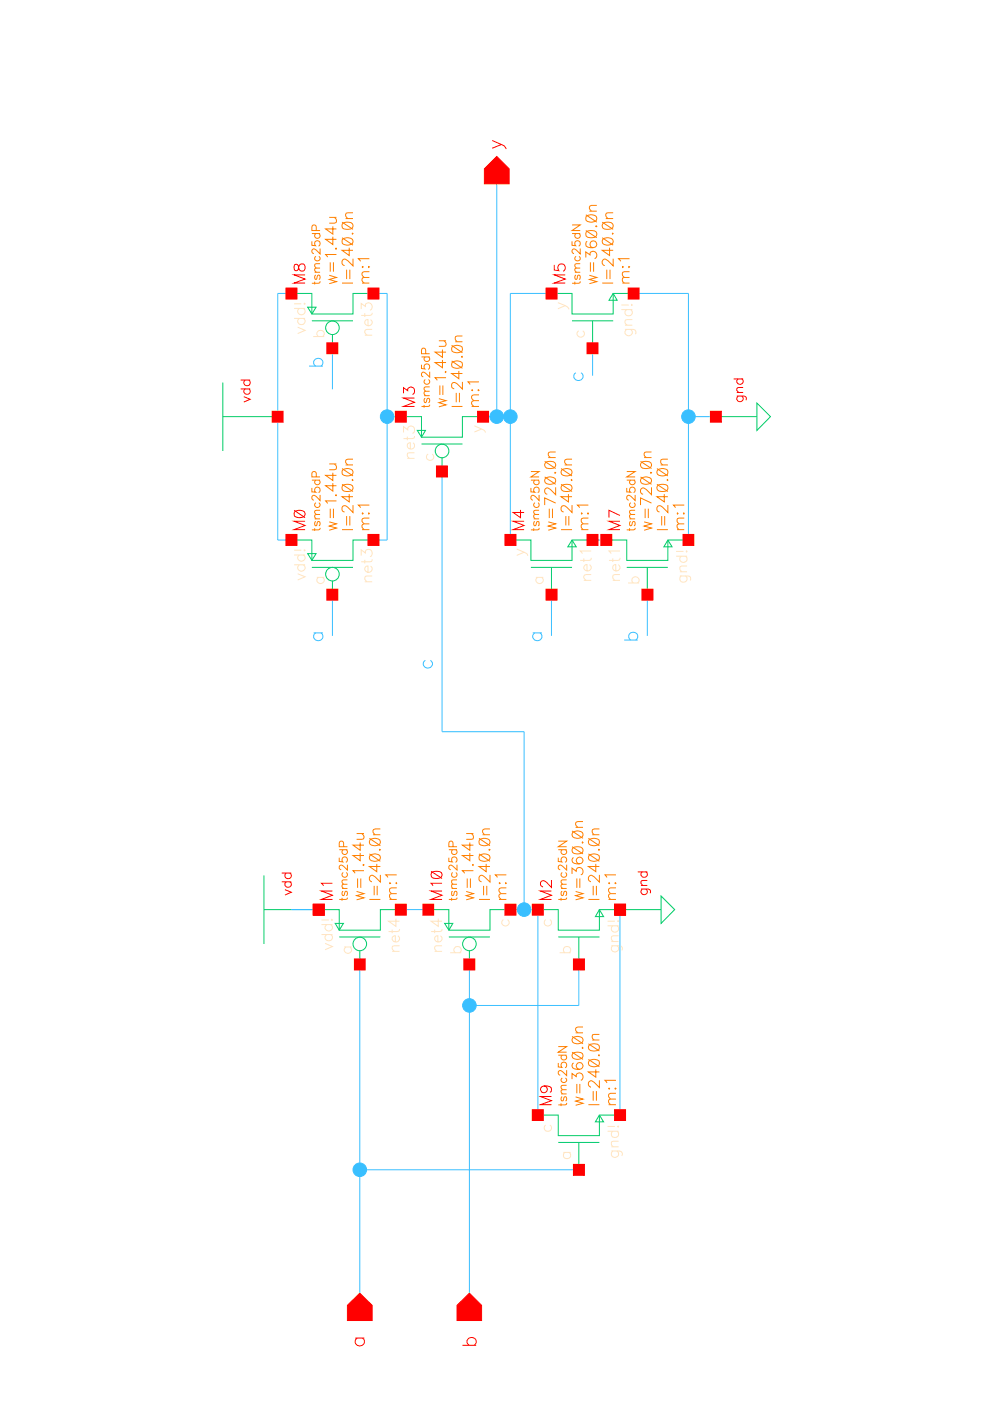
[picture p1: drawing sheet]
<svg xmlns="http://www.w3.org/2000/svg" width="210mm" height="297mm" viewBox="0 0 210 297" stroke-linecap="round" stroke-linejoin="round" font-family="sans-serif">
<g fill="none" stroke="#ff8000" stroke-width=".21">
<path d="M66.1 51.2v.8l.8 .1a.6 .6 0 0 1 0-.9 .6 .6 0 0 1 .9 .1 .6 .6 0 0 1-.3 .9M66.1 49.5h1.8M66.7 57.7h1.2M66.7 59.7v.6M67 58.3a.54 .54 0 0 0 0 1l.1-.1 .3-.8 .2-.1a.54 .54 0 0 1 0 1M67 54.3a.54 .54 0 0 0-.1 .8 .54 .54 0 0 0 .8 0 .54 .54 0 0 0-.1-.8M67 49.5a.56 .56 0 0 0-.1 .9 .56 .56 0 0 0 .8 0 .56 .56 0 0 0-.1-.9M67.1 48.9v-.8a.47 .47 0 0 0-.5-.4 .47 .47 0 0 0-.5 .4v.8h1.8M67.9 59.6l-.1 .4-.3 .1h-1.4M67.9 56.8l-1.1 .1-.1 .4 .4 .4M67.9 55.9l-1.1 .1-.1 .4 .4 .4M67.9 52.7v1.1l-.8-.8a.53 .53 0 0 0-.9-.1l-.1 .5 .4 .3"/>
<path d="M69.8 58.4l1.5 .4-1.5 .5 1.5 .4-1.5 .4M69.8 46.1h1.5M70 55.6v2M70.6 50.2v1.6l-1.6-1.1h2.3M70.6 48v1.6l-1.6-1.1h2.3M70.7 55.6v2M70.9 46.1l.4 .5-.1 .6-1.4 .1M71.1 52.7l.1-.1 .1 .1-.1 .2zM71.3 54h-2.3l.5 .5M72.5 50.4l2.3 1.6M72.5 47.1l2.3 1.5M72.6 50.7a1.79 1.79 0 0 1 2.1 0 .72 .72 0 0 1-.3 1.1 1.85 1.85 0 0 1-1.8-.2z"/>
<path d="M72.6 47.4a1.54 1.54 0 0 1 2.2 .3v.3a1.07 1.07 0 0 1-1.3 .6l-.6-.1a.8 .8 0 0 1-.3-1.1zM73.3 46.3h1.5M73.5 57.2v2M74 52.5v1.7l-1.5-1.1h2.3M74.2 57.2v2M74.7 49.4l.1 .1-.1 .1zM74.8 54.8v1.6l-1.1-1.1a.71 .71 0 0 0-1-.2 .74 .74 0 0 0 .2 1.2h.2M74.8 45.1l-1.4 .1-.1 .5 .4 .6M76.8 56.6h.2l-.1 .1zM78.2 56.5l.1 .1-.1 .1zM78.3 58.8l-1.4 .1-.1 .6 .4 .5M78.3 57.6l-1.4 .1-.1 .6 .4 .5"/>
<path d="M78.3 54.8h-2.3l.5 .6M121.3 51.2v.8l.7 .1a.6 .6 0 0 1 0-.9 .6 .6 0 0 1 .9 .1 .6 .6 0 0 1-.2 .9M121.3 47.7h1.7l-1.7 1.2h1.7M121.3 49.5h1.7M121.9 59.7v.6M121.9 57.7h1.1M122.1 58.3a.54 .54 0 0 0 0 1l.3-.3 .1-.6 .3-.1a.54 .54 0 0 1 0 1M122.1 54.3a.54 .54 0 0 0-.1 .8 .54 .54 0 0 0 .9 0 .54 .54 0 0 0-.1-.8M122.1 49.5a.56 .56 0 0 0-.1 .8 .56 .56 0 0 0 .9 0 .56 .56 0 0 0-.1-.8M123 59.6l-.1 .4-.2 .1h-1.4M123 56.8l-1 .1-.1 .4 .3 .4M123 55.9l-1 .1-.1 .4 .3 .4"/>
<path d="M123 52.7v1.1l-.8-.8a.53 .53 0 0 0-.8-.1l-.1 .5 .4 .3M124.2 54.6v-1.2l.9 .6a.75 .75 0 0 1 .9-.7 .75 .75 0 0 1 .5 1l-.4 .5M124.2 48.9l2.3 1.5M124.2 45.5l2.3 1.6M124.3 49.2a2 2 0 0 1 2.1 0 .77 .77 0 0 1-.3 1.1 2.03 2.03 0 0 1-1.8-.2zM124.3 45.9a1.79 1.79 0 0 1 2.1 0 .72 .72 0 0 1-.3 1.1 1.85 1.85 0 0 1-1.8-.2zM124.5 51.2a.7 .7 0 0 0 .1 1.2 1.36 1.36 0 0 0 1.9-.6 .74 .74 0 0 0-.6-.8 .74 .74 0 0 0-.8 .7 .74 .74 0 0 0 .6 .8M125 58.4l1.5 .4-1.5 .5 1.5 .4-1.5 .4M125 44.8h1.5M125.2 55.6v2M125.9 55.6v2M126.4 47.9l.1 .1-.1 .1-.1-.1z"/>
<path d="M126.5 43.5l-1.4 .2-.1 .5 .4 .6M127.7 50.4l2.3 1.6M127.7 47.1l2.3 1.5M127.8 50.7a1.71 1.71 0 0 1 2.1 0 .72 .72 0 0 1-.4 1.1 1.43 1.43 0 0 1-1.8-.5zM127.8 47.4a1.5 1.5 0 0 1 2.2 .3v.3a1.07 1.07 0 0 1-1.3 .6l-.6-.1a.74 .74 0 0 1-.3-1.1zM128.4 46.3h1.6M128.7 57.2v2M129.2 52.5v1.7l-1.5-1.1h2.3M129.3 57.2v2M129.8 49.5h.2l-.1 .1zM130 54.8v1.6l-1.1-1.1a.71 .71 0 0 0-1-.2 .74 .74 0 0 0 .2 1.2h.1M130 45.1l-1.4 .1-.2 .5 .5 .6"/>
<path d="M132 56.6h.2l-.2 .1zM133.4 56.5l.1 .1-.1 .1zM133.5 58.8h-1.1a.55 .55 0 0 0-.4 .9l.4 .3M133.5 57.6l-1.5 .1v.6l.4 .5M133.5 54.8h-2.4l.5 .6M72.5 60h2.3M76.8 60h1.5M89.4 77.3v.8l.7 .1a.61 .61 0 0 1 0-.9 .61 .61 0 0 1 .9 .1 .61 .61 0 0 1-.2 .9M89.4 75.7h1.7M90.2 75.7a.55 .55 0 0 0-.1 .8 .55 .55 0 0 0 .8 0 .55 .55 0 0 0-.1-.8M90.3 75v-.8a.46 .46 0 0 0-.6-.4l-.3 .4v.8h1.7M91.1 78.8v1.2l-.8-.9-.6-.2-.3 .3v.4l.3 .3"/>
<path d="M93 72.2h1.6M93.8 76.3v1.7l-1.6-1.1h2.4M93.8 74.1v1.7l-1.6-1.1h2.4M94.1 72.2a.74 .74 0 0 1 .3 1.1l-1.4 .1M94.4 78.8l.2 .1-.2 .1zM95.8 76.5l2.2 1.6M95.8 73.2l2.2 1.6M95.8 76.9a1.79 1.79 0 0 1 2.2 0 .8 .8 0 0 1-.4 1.1 1.85 1.85 0 0 1-1.8-.2zM95.8 73.6a1.79 1.79 0 0 1 2.2 0 .8 .8 0 0 1-.4 1.1 1.85 1.85 0 0 1-1.8-.2zM96.5 72.5h1.5M97.3 78.6v1.7l-1.5-1.1h2.2M97.8 75.7l.2-.1v.1z"/>
<path d="M98 71.2l-1.4 .2-.1 .5 .4 .6M127.7 60h2.3M132 60h1.5M69.8 98.4h1.5M70.9 98.4l.4 .5-.1 .6-1.4 .1M72.5 99.3l2.3 1.6M72.6 99.7a1.79 1.79 0 0 1 2.1 0 .72 .72 0 0 1-.3 1.1 1.85 1.85 0 0 1-1.8-.2zM73.3 98.6h1.5M74.8 97.4l-1.4 .1-.1 .5 .4 .6M89.9 85.9v.5M89.9 83.9h1.2M90.2 84.4a.54 .54 0 0 0 0 1l.1-.1 .3-.8 .2-.1a.54 .54 0 0 1 0 1"/>
<path d="M90.2 80.5a.57 .57 0 0 0-.1 .8 .57 .57 0 0 0 .8 0 .57 .57 0 0 0-.1-.8M91.1 85.8l-.1 .3-.2 .1h-1.4M91.1 83h-1.1l-.1 .5 .4 .4M91.1 82l-1.1 .1-.1 .4 .4 .5M93 84.5l1.6 .4-1.6 .5 1.6 .4-1.6 .5M93.3 81.7v2M93.9 81.7v2M94.6 80.1h-2.4l.5 .5M95.8 86.2h2.2M96.7 83.3v2M97.4 83.3v2M98 81v1.5l-1.1-1.1a.73 .73 0 0 0-1.1-.1 .75 .75 0 0 0 .4 1.1h.1"/>
<path d="M100 86.2h1.6M100.1 82.6v.2l-.1-.1zM101.4 82.6l.2 .1-.2 .1-.1-.1zM101.6 84.9l-1.5 .2-.1 .5 .5 .6M101.6 83.7l-1.5 .1-.1 .6 .5 .5M101.6 81h-2.4l.5 .5M112.6 100h1.7l-1.7 1.1h1.7M115.5 97.8l2.3 1.5M115.6 98.2a1.5 1.5 0 0 1 2.2 .3v.2a1.38 1.38 0 0 1-2.3 0zM116.2 97h1.6M117.8 95.8l-1.4 .1-.2 .6 .5 .5M119 99.3l2.3 1.6"/>
<path d="M119.1 99.7a1.73 1.73 0 0 1 2.1 0 .74 .74 0 0 1-.3 1.1 1.2 1.2 0 0 1-1.9-.8zM119.7 98.6h1.6M121.3 97.4l-1.5 .1-.1 .5 .5 .6M132.9 100h1.8l-1.8 1.1h1.8M135.8 97.8l2.3 1.5M135.9 98.2a1.5 1.5 0 0 1 2.2 .3v.2a1.38 1.38 0 0 1-2.3 0zM136.6 97h1.5M138.1 95.8l-1.4 .1-.1 .6 .4 .5M139.3 99.3l2.3 1.6M139.4 99.7a1.79 1.79 0 0 1 2.1 0 .8 .8 0 0 1-.3 1.1 1.2 1.2 0 0 1-1.9-.8zM140.1 98.6h1.5M141.6 97.4l-1.4 .1-.1 .5 .4 .6"/>
<path d="M66.1 103.4v.9h.8a.6 .6 0 0 1 0-.9 .6 .6 0 0 1 .9 .1 .6 .6 0 0 1-.3 .9M66.1 101.8h1.8M66.7 110h1.2M66.7 112v.6M67 110.6a.54 .54 0 0 0 0 .9l.1-.1 .3-.8h.2a.54 .54 0 0 1 0 .9M67 106.6a.56 .56 0 0 0-.1 .8 .56 .56 0 0 0 .8 0 .56 .56 0 0 0-.1-.8M67 101.8a.54 .54 0 0 0-.1 .8 .54 .54 0 0 0 .8 0 .54 .54 0 0 0-.1-.8M67.1 101.1v-.7a.47 .47 0 0 0-.5-.4 .47 .47 0 0 0-.5 .4v.7h1.8M67.9 111.9l-.1 .4h-.3h-1.4M67.9 109.1l-1.1 .1-.1 .4 .4 .4M67.9 108.2l-1.1 .1-.1 .4 .4 .4M67.9 104.9v1.2l-.8-.8a.53 .53 0 0 0-.9-.1l-.1 .5 .4 .3"/>
<path d="M69.8 110.6l1.5 .5-1.5 .4 1.5 .5-1.5 .4M70 107.9v1.9M70.6 102.4v1.7l-1.6-1.1h2.3M70.6 100.2v1.7l-1.6-1.1h2.3M70.7 107.9v1.9M71.1 105l.1-.1 .1 .1zM71.3 106.2h-2.3l.5 .6M72.5 112.3h2.3M72.5 102.7l2.3 1.5M72.6 103a2 2 0 0 1 2.1 0 .75 .75 0 0 1-.3 1.1 2.03 2.03 0 0 1-1.8-.2zM73.5 109.4v2M74 104.8v1.6l-1.5-1.1h2.3"/>
<path d="M74.2 109.4v2M74.7 101.7l.1 .1-.1 .1zM74.8 107.1v1.6l-1.1-1.1a.74 .74 0 0 0-1.1-.2 .81 .81 0 0 0 .1 1l.4 .1M76.8 112.3h1.5M76.9 108.7l.1 .2-.1 .1-.1-.1zM78.2 108.7l.1 .2-.1 .1zM78.3 111.1l-1.4 .1-.1 .5 .4 .6M78.3 109.8l-1.4 .2-.1 .5 .4 .6M78.3 107.1h-2.3l.5 .5M112.6 103.4v.9h.7a.61 .61 0 0 1 0-.9 .61 .61 0 0 1 .9 .1 .61 .61 0 0 1-.2 .9M112.6 101.8h1.7M113.2 110h1.1"/>
<path d="M113.2 112v.6M113.4 110.6a.54 .54 0 0 0 0 .9l.6-.9h.3v.3v.5l-.2 .1M113.4 106.6a.57 .57 0 0 0-.1 .8 .57 .57 0 0 0 .9 0 .57 .57 0 0 0-.1-.8M113.4 101.8a.55 .55 0 0 0-.1 .8 .55 .55 0 0 0 .9 0 .55 .55 0 0 0-.1-.8M114.3 111.9v.4h-.3h-1.4M114.3 109.1l-1.1 .1v.4l.3 .4M114.3 108.2l-1.1 .1v.4l.3 .4M114.3 104.9v1.2l-.8-.8a.53 .53 0 0 0-.9-.1v.5l.4 .3M115.5 101.1l2.3 1.6M115.6 101.5a1.71 1.71 0 0 1 2.1 0 .72 .72 0 0 1-.4 1.1 1.43 1.43 0 0 1-1.8-.6zM116.2 110.6l1.6 .5-1.6 .4 1.6 .5-1.6 .4M116.5 107.9v1.9"/>
<path d="M117.1 107.9v1.9M117.7 100.1l.1 .1-.1 .2zM117.8 106.7l-2.3-1.1v1.5M117.8 103.3v1.6l-1.1-1.1a.71 .71 0 0 0-1-.2l-.2 .3v.4l.2 .4 .3 .1M119 112.3h2.3M119 102.7l2.3 1.5M119.1 103a1.93 1.93 0 0 1 2.1 0 .77 .77 0 0 1-.3 1.1 2.03 2.03 0 0 1-1.8-.2l-.1-.3zM120 109.4v2M120.5 104.8v1.6l-1.5-1.1h2.3M120.6 109.4v2M121.2 101.7l.1 .1-.1 .1zM121.3 107.1v1.6l-1.1-1.1a.78 .78 0 0 0-1-.3l-.2 .3v.5l.2 .3 .3 .1"/>
<path d="M123.2 112.3h1.6M123.3 108.7l.1 .2-.1 .1zM124.7 108.7v.3l-.2-.1zM124.8 111.1l-1.5 .1-.1 .5 .5 .6M124.8 109.8l-1.5 .2-.1 .5 .5 .6M124.8 107.1h-2.4l.5 .5M132.9 103.4v.9h.7a.61 .61 0 0 1 0-.9 .61 .61 0 0 1 1 .1 .61 .61 0 0 1-.3 .9M132.9 101.8h1.8M133.5 112v.6M133.5 110h1.2M133.7 110.6a.54 .54 0 0 0 0 .9l.3-.3 .2-.6h.2a.54 .54 0 0 1 0 .9M133.7 106.6a.57 .57 0 0 0-.1 .8 .57 .57 0 0 0 .9 0 .57 .57 0 0 0-.1-.8"/>
<path d="M133.7 101.8a.55 .55 0 0 0 0 .8 .55 .55 0 0 0 .8 0 .55 .55 0 0 0-.1-.8M134.7 111.9l-.1 .4h-.3h-1.4M134.7 109.1l-1.1 .1-.1 .4 .3 .4M134.7 108.2l-1.1 .1-.1 .4 .3 .4M134.7 104.9v1.2l-.9-.8a.53 .53 0 0 0-.8-.1l-.1 .5 .4 .3M135.8 101.1l2.3 1.6M135.9 101.5a1.71 1.71 0 0 1 2.1 0 .72 .72 0 0 1-.3 1.1 1.43 1.43 0 0 1-1.9-.6zM136.6 110.6l1.5 .5-1.5 .4 1.5 .5-1.5 .4M136.8 107.9v1.9M137.5 107.9v1.9M138 100.1l.1 .1-.1 .2zM138.1 106.7l-2.3-1.1v1.5"/>
<path d="M138.1 103.3v1.6l-1.1-1.1a.71 .71 0 0 0-1-.2l-.2 .3v.4l.2 .4 .4 .1M139.3 112.3h2.3M139.3 102.7l2.3 1.5M139.4 103a2 2 0 0 1 2.1 0 .83 .83 0 0 1-.3 1.1 2.03 2.03 0 0 1-1.8-.2l-.1-.3zM140.3 109.4v2M140.8 104.8v1.6l-1.5-1.1h2.3M140.9 109.4v2M141.4 101.8l.1-.1 .1 .1zM141.6 107.1v1.6l-1.1-1.1a.78 .78 0 0 0-1-.3l-.2 .3v.5l.2 .3 .3 .1M143.6 112.3h1.5M143.6 108.7l.2 .2-.2 .1zM145 108.7v.3l-.1-.1z"/>
<path d="M145.1 111.1l-1.5 .1v.5l.4 .6M145.1 109.8l-1.5 .2v.5l.4 .6M145.1 107.1h-2.3l.4 .5M72.9 179.5v-.7a.47 .47 0 0 0-.5-.5 .47 .47 0 0 0-.5 .5v.7h1.8M75.6 176.7h1.6M76.4 178.6v1.7l-1.6-1.1h2.4M76.7 176.7l.5 .6-.2 .6-1.4 .1M78.3 177.7l2.3 1.6M78.4 178.1a1.73 1.73 0 0 1 2.1 0 .72 .72 0 0 1-.3 1.1 1.78 1.78 0 0 1-1.8-.2l-.1-.4zM79.1 177h1.5M80.6 175.8l-1.4 .1-.1 .5 .4 .6M96.1 179.5v-.7l-.3-.5a.46 .46 0 0 0-.6 .5v.7h1.7"/>
<path d="M98.8 176.7h1.6M99.6 178.6v1.7l-1.6-1.1h2.4M99.9 176.7a.85 .85 0 0 1 .4 1.2l-1.5 .1M101.6 177.7l2.3 1.6M101.6 178.1a1.79 1.79 0 0 1 2.2 0 .72 .72 0 0 1-.4 1.1 1.85 1.85 0 0 1-1.8-.2zM102.3 177h1.6M103.9 175.8l-1.5 .1-.1 .5 .4 .6M118.4 178.3h1.7l-1.7 1.2h1.7M121.3 179.5l2.3 1.5M121.3 176.2l2.3 1.5M121.4 179.9a1.5 1.5 0 0 1 2.2 .3v.2a1.05 1.05 0 0 1-1.3 .6h-.5a.72 .72 0 0 1-.4-1.1zM121.4 176.5a1.73 1.73 0 0 1 2.1 0 .72 .72 0 0 1-.4 1.1 1.18 1.18 0 0 1-1.8-.7z"/>
<path d="M122 175.4h1.6M123.5 178.5l.1 .1-.1 .2zM123.6 174.2l-1.4 .1-.2 .6 .5 .5M124.8 177.7l2.3 1.6M124.9 178.1a1.79 1.79 0 0 1 2.1 0 .8 .8 0 0 1-.3 1.1 1.2 1.2 0 0 1-1.9-.8zM125.6 177h1.5M127.1 175.8l-1.5 .1v.5l.4 .6M71.9 181.8v.9h.8a.6 .6 0 0 1 0-.9 .6 .6 0 0 1 .9 .1 .6 .6 0 0 1-.3 .9M71.9 180.2h1.8M72.5 188.4h1.2M72.5 190.4v.6M72.8 189a.54 .54 0 0 0 0 .9l.2-.3 .2-.6h.2a.54 .54 0 0 1 0 .9"/>
<path d="M72.8 185a.56 .56 0 0 0-.1 .8 .56 .56 0 0 0 .8 0 .56 .56 0 0 0-.1-.8M72.8 180.2a.56 .56 0 0 0-.1 .8 .56 .56 0 0 0 .8 0 .56 .56 0 0 0-.1-.8M73.7 190.3l-.1 .3-.3 .1h-1.4M73.7 187.5l-1.1 .1-.1 .4 .4 .4M73.7 186.5l-1.1 .1-.1 .5 .4 .4M73.7 183.3v1.2l-.8-.8a.53 .53 0 0 0-.9-.1l-.1 .5 .4 .3M75.6 189l1.6 .5-1.6 .4 1.6 .5-1.6 .4M75.8 186.3v1.9M76.4 180.8v1.7l-1.6-1.1h2.4M76.5 186.3v1.9M76.9 183.4h.3l-.2 .1zM77.2 184.6h-2.4l.5 .6"/>
<path d="M78.3 190.7h2.3M78.3 181l2.3 1.6M78.4 181.4a1.73 1.73 0 0 1 2.1 0 .72 .72 0 0 1-.3 1.1 1.78 1.78 0 0 1-1.8-.2l-.1-.4zM79.3 187.8v2M79.9 183.2v1.6l-1.6-1.1h2.3M80 187.8v2M80.5 180.1l.1 .1-.1 .1zM80.6 185.5v1.5l-1.1-1.1a.71 .71 0 0 0-1-.2 .74 .74 0 0 0 .2 1.2h.2M82.6 190.7h1.5M82.7 187.1l.1 .2-.1 .1zM83.9 187.3l.1-.2 .1 .2zM84.1 189.5l-1.4 .1-.1 .5 .4 .6"/>
<path d="M84.1 188.2l-1.4 .2-.1 .5 .4 .6M84.1 185.5h-2.3l.5 .5M95.2 181.8v.9h.7a.61 .61 0 0 1 0-.9 .61 .61 0 0 1 .9 .1 .61 .61 0 0 1-.2 .9M95.2 180.2h1.7M95.8 188.4h1.1M95.8 190.4v.6M96 189l-.2 .3v.5l.2 .1 .2-.3 .2-.6h.2a.54 .54 0 0 1 0 .9M96 185a.57 .57 0 0 0-.1 .8 .57 .57 0 0 0 .8 0 .57 .57 0 0 0-.1-.8M96 180.2a.57 .57 0 0 0-.1 .8 .57 .57 0 0 0 .8 0 .57 .57 0 0 0-.1-.8M96.9 190.3l-.1 .3-.2 .1h-1.4M96.9 187.5l-1.1 .1a.61 .61 0 0 0 .3 .8M96.9 186.5l-1.1 .1a.68 .68 0 0 0 .3 .9"/>
<path d="M96.9 183.3v1.2l-.8-.8-.6-.3-.2 .2-.1 .5 .4 .3M98.8 189l1.6 .5-1.6 .4 1.6 .5-1.6 .4M99.1 186.3v1.9M99.6 180.8v1.7l-1.6-1.1h2.4M99.7 186.3v1.9M100.2 183.4h.2l-.1 .1zM100.4 184.6h-2.4l.5 .6M101.6 190.7h2.3M101.6 181l2.3 1.6M101.6 181.4a1.79 1.79 0 0 1 2.2 0 .72 .72 0 0 1-.4 1.1 1.85 1.85 0 0 1-1.8-.2zM102.5 187.8v2M103.1 183.2v1.6l-1.5-1.1h2.3"/>
<path d="M103.2 187.8v2M103.6 180.2h.3l-.1 .1zM103.9 185.5v1.5l-1.2-1.1a.66 .66 0 0 0-1.1-.1 .75 .75 0 0 0 .4 1.1h.1M105.8 190.7h1.6M105.9 187.1l.1 .2-.1 .1-.1-.1zM107.2 187.1l.2 .2-.2 .1zM107.4 189.5l-1.5 .1-.1 .5 .5 .6M107.4 188.2l-1.5 .2-.1 .5 .5 .6M107.4 185.5h-2.4l.5 .5M118.4 181.8v.9h.7a.61 .61 0 0 1 0-.9 .61 .61 0 0 1 .9 .1 .61 .61 0 0 1-.2 .9M118.4 180.2h1.7M119 190.4v.6"/>
<path d="M119 188.4h1.1M119.2 189a.54 .54 0 0 0 0 .9l.2-.1 .2-.8h.3a.54 .54 0 0 1 0 .9M119.2 185a.57 .57 0 0 0-.1 .8 .57 .57 0 0 0 .9 0 .57 .57 0 0 0-.1-.8M119.2 180.2a.57 .57 0 0 0-.1 .8 .57 .57 0 0 0 .9 0 .57 .57 0 0 0-.1-.8M120.1 190.3v.3l-.3 .1h-1.4M120.1 187.5l-1.1 .1v.4l.3 .4M120.1 186.5l-1.1 .1v.5l.3 .4M120.1 183.3v1.2l-.8-.8a.53 .53 0 0 0-.9-.1v.5l.4 .3M121.3 185.3v-1.2l.9 .6a.75 .75 0 0 1 .8-.8 .75 .75 0 0 1 .6 1l-.1 .4-.4 .2M121.6 181.8a.64 .64 0 0 0-.2 1 1.32 1.32 0 0 0 2.2-.4 .71 .71 0 0 0-.7-.7 .71 .71 0 0 0-.7 .7 .71 .71 0 0 0 .7 .8M122 189l1.6 .5-1.6 .4 1.6 .5-1.6 .4M122.3 186.3v1.9"/>
<path d="M122.9 186.3v1.9M124.8 190.7h2.3M124.8 181l2.3 1.6M124.9 181.4a1.79 1.79 0 0 1 2.1 0 .8 .8 0 0 1-.3 1.1 1.2 1.2 0 0 1-1.9-.8zM125.8 187.8v2M126.3 183.2v1.6l-1.5-1.1h2.3M126.4 187.8v2M126.9 180.2h.2l-.1 .1zM127.1 185.5v1.5l-1.5-1.3a.54 .54 0 0 0-.8 .3l.1 .7 .4 .2M129 190.7h1.6M129.2 187.1v.3l-.2-.1zM130.5 187.1l.1 .2-.1 .1-.2-.1z"/>
<path d="M130.6 189.5l-1.4 .1-.2 .5 .5 .6M130.6 188.2l-1.4 .2-.2 .5 .5 .6M130.6 185.5h-2.3l.4 .5M121.3 219.7l2.3 1.6M122 219h1.6M123.6 217.7l-1.4 .2-.2 .5 .5 .6M127.1 219.3h-1.1a.55 .55 0 0 0-.4 .9l.4 .3M118.4 225.4v.8l.7 .1a.63 .63 0 0 1 0-.9 .63 .63 0 0 1 1 .1 .63 .63 0 0 1-.3 .9M118.4 221.9h1.7l-1.7 1.2h1.7M118.4 223.7h1.7M119 233.9v.6M119 231.9h1.1"/>
<path d="M119.2 232.5a.51 .51 0 0 0 0 .9h.2l.2-.8 .3-.1a.51 .51 0 0 1 0 .9M119.2 228.5a.55 .55 0 0 0-.1 .8 .55 .55 0 0 0 .9 0 .55 .55 0 0 0-.1-.8M119.2 223.7a.57 .57 0 0 0-.1 .9 .57 .57 0 0 0 .9 0 .57 .57 0 0 0-.1-.9M120.1 233.8v.4l-.3 .1h-1.4M120.1 231l-1.1 .1v.4l.3 .4M120.1 230.1l-1.1 .1v.4l.3 .4M120.1 226.9v1.1l-.8-.8a.53 .53 0 0 0-.9-.1v.5l.4 .4M121.3 228.8v-1.2l.9 .6a.77 .77 0 0 1 1-.7 .77 .77 0 0 1 .3 1.3l-.4 .3M121.3 223.1l2.3 1.5M121.4 223.4a1.93 1.93 0 0 1 2.1 0 .72 .72 0 0 1-.4 1.1 1.18 1.18 0 0 1-1.8-.8zM121.4 220.1a1.73 1.73 0 0 1 2.1 0 .72 .72 0 0 1-.4 1.1 1.18 1.18 0 0 1-1.8-.8zM121.6 225.4a.69 .69 0 0 0-.2 1 1.36 1.36 0 0 0 2.2-.4 .73 .73 0 0 0-.7-.7 .73 .73 0 0 0-.7 .7 .73 .73 0 0 0 .7 .7"/>
<path d="M122 232.6l1.6 .4-1.6 .5 1.6 .4-1.6 .4M122.3 229.8v2M122.9 229.8v2M123.5 222.1l.1 .1-.1 .1zM124.8 234.2h2.3M124.8 224.6l2.3 1.6M124.8 221.3l2.3 1.5M124.9 224.9a1.79 1.79 0 0 1 2.1 0 .8 .8 0 0 1-.3 1.1 1.2 1.2 0 0 1-1.9-.7zM124.9 221.6a1.79 1.79 0 0 1 2.1 0 .8 .8 0 0 1-.3 1.1 2.03 2.03 0 0 1-1.8-.2l-.1-.3zM125.6 220.5h1.5M125.8 231.3v2.1M126.3 226.7v1.7l-1.5-1.1h2.3"/>
<path d="M126.4 231.3v2.1M126.9 223.7h.2l-.1 .1zM127.1 229.1v1.5l-1.5-1.3a.54 .54 0 0 0-.8 .3 .75 .75 0 0 0 .4 .9h.1M129 230.8h.2v.1zM129 234.2h1.6M130.3 230.8h.3l-.1 .1zM130.6 233h-1.1a.52 .52 0 0 0-.5 .4 .52 .52 0 0 0 .2 .5l.3 .3M130.6 231.8l-1.4 .1-.2 .6 .5 .5M130.6 229.1h-2.3l.4 .5"/>
</g>
<g fill="none" stroke="#f00" stroke-width=".21">
<path d="M62.4 56.2a.93 .93 0 0 0 .3 1.2h.2a1.25 1.25 0 0 0 .6-1.1 .65 .65 0 0 1 .7-.4 .65 .65 0 0 1 .5 .6l-.1 .8a.71 .71 0 0 1-.8 .2 .71 .71 0 0 1-.5-.7l-.2-.6-.2-.2zM64.7 58.3h-2.3l2.3 .9-2.3 .8h2.3M117.5 56.2v1.1l1 .1a.82 .82 0 0 1-.1-1.2 .82 .82 0 0 1 1.3 .1 .82 .82 0 0 1-.3 1.2M119.8 58.3h-2.3l2.3 .9-2.3 .8h2.3M85.6 83.4v-1.2l.8 .6a.75 .75 0 0 1 .9-.7 .75 .75 0 0 1 .6 1l-.1 .3-.3 .2M87.9 84.4h-2.3l2.3 .9-2.3 .9h2.3M62.4 108.2l2.3 1.6M62.4 108.5a1.79 1.79 0 0 1 2.2 0 .72 .72 0 0 1-.4 1.1 1.85 1.85 0 0 1-1.8-.2zM64.7 110.5h-2.3l2.3 .9-2.3 .9h2.3M110.4 108.1v1.7l-1.6-1.1h2.3M111.1 110.5h-2.3l2.3 .9-2.3 .9h2.3M131.4 110.5h-2.3l2.3 .9-2.3 .9h2.3"/>
<path d="M131.4 109.3l-2.3-1.1v1.6M70.5 188.9h-2.3l2.3 .9-2.3 .9h2.3M70.5 187.3h-2.3l.4 .5M91.4 184.7l2.3 1.6M91.5 185a2 2 0 0 1 2.1 0 .77 .77 0 0 1-.3 1.2 2.03 2.03 0 0 1-1.8-.3zM93.7 188.9h-2.3l2.3 .9-2.3 .9h2.3M93.7 187.3h-2.3l.4 .5M116.9 188.9h-2.3l2.3 .9-2.3 .9h2.3M116.9 186.6v1.6l-1.1-1.2a.73 .73 0 0 0-1.1-.1l-.1 .7 .5 .4M115.4 230.2a.72 .72 0 0 1 .6 1 .72 .72 0 0 1-1.1 .3 .72 .72 0 0 1 0-1.1 2.04 2.04 0 0 1 1.9 .2 .74 .74 0 0 1-.2 1M116.9 232.5h-2.3l2.3 .9-2.3 .8h2.3"/>
</g>
<g fill="none" stroke="#ffe6bf" stroke-width=".21">
<path d="M62.4 67.5h2.3M62.4 65.4h2.3M62.4 64.4h1.5M63.1 69.4l1.6 .6-1.6 .7M63.5 67.5a.73 .73 0 0 0-.1 1.1 .73 .73 0 0 0 1 0 .73 .73 0 0 0-.1-1.1M63.5 65.4a.75 .75 0 0 0-.2 1.1 .75 .75 0 0 0 1.2 0 .75 .75 0 0 0-.2-1.1M64.6 64.3l.1 .1-.1 .1-.2-.1zM66.4 71.4h2.3M67.5 71.4a.73 .73 0 0 1-.1-1.1 .73 .73 0 0 1 1.1 0 .73 .73 0 0 1-.1 1.1M76.6 65.5v-1.2l.9 .7a.75 .75 0 0 1 .8-.8 .75 .75 0 0 1 .6 1l-.2 .4-.3 .2M77.3 66.4v.8M77.3 71.1h1.6"/>
<path d="M78.6 67.8a.74 .74 0 0 1 .1 1 .74 .74 0 0 1-1.1 .1 .74 .74 0 0 1 0-1.1h.4v1.3M78.9 69.8l-1.4 .2-.2 .5 .5 .6M78.9 66.3l-.1 .4-.4 .2h-1.8M118.3 64.2l1.5 .6a1.01 1.01 0 0 1 .8 .8M119.8 64.8l-1.5 .7M122.7 70.1a.75 .75 0 0 0-.1 1.1 .75 .75 0 0 0 1.1 0 .75 .75 0 0 0-.1-1.1M131.7 65.6h2.4M131.7 64.7h1.6M132.5 69.8h1.8a.64 .64 0 0 1 .4 1.1M132.5 68.9h1.6M132.8 69.8a.75 .75 0 0 0-.1 1.1 .75 .75 0 0 0 1.1 0 .75 .75 0 0 0-.1-1.1M132.8 65.6a.73 .73 0 0 0-.1 1.1 .73 .73 0 0 0 1.1 0 .73 .73 0 0 0-.1-1.1"/>
<path d="M133.9 64.5l.2 .2-.2 .1zM134.1 67.8h-1.5l-.1 .6 .5 .5M85.6 91.7v-1.2l.8 .6a.75 .75 0 0 1 .9-.8 .75 .75 0 0 1 .6 1l-.1 .4-.3 .2M86.4 97.2h1.5M86.4 92.6v.7M87.6 93.9a.73 .73 0 0 1 .1 1 .73 .73 0 0 1-1 .1 .73 .73 0 0 1-.1-1l.4-.1v1.3M87.9 96l-1.5 .1v.5l.4 .6M87.9 92.4l-.1 .5-.3 .1h-1.9M90.8 96.3a.76 .76 0 0 0-.2 1.1 .76 .76 0 0 0 1.2 0 .76 .76 0 0 0-.1-1.1M100.6 90.3l1.5 .7a.91 .91 0 0 1 .8 .7M102.1 91l-1.5 .6M62.4 119.7h2.3"/>
<path d="M62.4 117.7h2.3M62.4 116.7h1.5M63.5 119.7a.75 .75 0 0 0-.2 1.2 .75 .75 0 0 0 1.2 0 .75 .75 0 0 0-.2-1.2M63.5 117.7a.73 .73 0 0 0-.1 1.1 .73 .73 0 0 0 1 0 .73 .73 0 0 0-.1-1.1M64.4 116.7h.3l-.1 .1zM76.6 117.8v-1.2l.9 .6a.74 .74 0 0 1 .8-.7 .74 .74 0 0 1 .6 1l-.2 .4-.3 .1M77.3 118.7v.8M78.9 118.6l-.1 .4-.4 .1h-1.8M109.6 116.4l1.9 .9 .4 .5M111.1 117.1l-1.5 .7M123.8 118.4v.8M125 119.7a.74 .74 0 0 1 .2 1.1 .74 .74 0 0 1-1.1 .1 .74 .74 0 0 1-.1-1.1l.5-.1v1.4"/>
<path d="M125.3 118.3l-.1 .4-.3 .1h-1.9M125.3 116.8h-2.3l.5 .6M129.9 118.4v.8M131.1 119.7a.74 .74 0 0 1 .2 1.1 .74 .74 0 0 1-1.1 0 .74 .74 0 0 1 .1-1.1h.3v1.4M131.4 118.3l-.1 .4-.3 .1h-1.9M131.4 116.8h-2.3l.5 .6M143.3 117.9h2.4M143.3 116.9h1.6M144.4 117.9a.73 .73 0 0 0-.1 1.1 .73 .73 0 0 0 1.1 0 .73 .73 0 0 0-.1-1.1M145.6 116.8v.2l-.1-.1zM63.1 121.7l1.6 .6-1.6 .7M67.2 122.4h1.5"/>
<path d="M67.5 122.4a.73 .73 0 0 0-.1 1.1 .73 .73 0 0 0 1.1 0 .73 .73 0 0 0-.1-1.1M77.3 123.3h1.6M78.6 120a.75 .75 0 0 1 .1 1.1 .75 .75 0 0 1-1 .1 .75 .75 0 0 1-.1-1.1l.4-.1v1.4M78.9 122.1l-1.4 .1-.2 .6 .5 .5M113.6 122.4h1.6M114 122.4a.73 .73 0 0 0-.1 1.1 .73 .73 0 0 0 1 0 .73 .73 0 0 0 0-1.1M123.8 123h1.5M125.3 121.8l-1.4 .1-.1 .6 .4 .5M129.9 123h1.5M131.4 121.8l-1.4 .1-.1 .6 .4 .5M133.2 123.6h2.3M134.3 123.6a.73 .73 0 0 1-.1-1.1 .73 .73 0 0 1 1.1 0 .73 .73 0 0 1-.1 1.1"/>
<path d="M144.1 122.1l2.1 .1a.69 .69 0 0 1 .1 .9M144.1 121.2h1.6M144.4 122.1a.73 .73 0 0 0-.1 1.1 .73 .73 0 0 0 1.1 0 .73 .73 0 0 0-.1-1.1M145.7 120l-1.5 .1-.1 .6 .5 .5M68.2 198.1h2.3M68.2 196h2.3M68.2 195.1h1.5M69.3 198.1a.73 .73 0 0 0-.1 1.1 .73 .73 0 0 0 1 0 .73 .73 0 0 0-.1-1.1M69.3 196a.75 .75 0 0 0-.2 1.1 .75 .75 0 0 0 1.2 0 .75 .75 0 0 0-.2-1.1M70.4 194.9l.1 .2h-.1zM83.1 197.1v.8M83.9 194.8v1.6l-1.5-1.1h2.3"/>
<path d="M84.4 198.4a.72 .72 0 0 1 .1 1 .72 .72 0 0 1-1 .2 .72 .72 0 0 1-.1-1.1l.4-.1v1.3M84.7 197l-.1 .4-.4 .1h-1.8M92.2 197.1v.8M92.9 194.8v1.6l-1.5-1.1h2.3M93.4 198.4a.73 .73 0 0 1 .1 1 .73 .73 0 0 1-1 .2 .73 .73 0 0 1-.1-1.1l.4-.1v1.3M93.7 197l-.1 .4-.3 .1h-1.9M106.7 195a.75 .75 0 0 0-.1 1.1 .75 .75 0 0 0 1.1 0 .75 .75 0 0 0-.1-1.1M115.7 195a.75 .75 0 0 0-.1 1.1 .75 .75 0 0 0 1.1 0 .75 .75 0 0 0-.1-1.1M128.8 196.3h2.3M128.8 195.3h1.6M129.6 199.6h1.5M129.9 196.3a.75 .75 0 0 0-.1 1.1 .75 .75 0 0 0 1.1 0 .75 .75 0 0 0-.1-1.1"/>
<path d="M130.9 195.3l.2-.1v.1zM131.1 198.4l-1.4 .1-.1 .6 .4 .5M68.9 200l1.6 .7-1.6 .7M73 200.8h1.5M73.3 200.8a.75 .75 0 0 0-.1 1.1 .75 .75 0 0 0 1.1 0 .75 .75 0 0 0-.1-1.1M83.1 201.7h1.6M84.7 200.5l-1.4 .1-.2 .6 .5 .5M92.2 201.7h1.5M93.7 200.5l-1.4 .1-.1 .6 .4 .5M95.5 202h2.3M96.6 202a.73 .73 0 0 1-.1-1.1 .73 .73 0 0 1 1 0 .73 .73 0 0 1 0 1.1M118.7 202h2.3"/>
<path d="M119.8 202a.73 .73 0 0 1-.1-1.1 .73 .73 0 0 1 1 0 .73 .73 0 0 1 0 1.1M129.6 200.5h1.8a.59 .59 0 0 1 .5 .4 .59 .59 0 0 1-.1 .6M129.9 200.5a.73 .73 0 0 0-.1 1.1 .73 .73 0 0 0 1.1 0 .73 .73 0 0 0-.1-1.1M115.7 238.5a.73 .73 0 0 0-.1 1.1 .73 .73 0 0 0 1.1 0 .73 .73 0 0 0-.1-1.1M128.8 239.8h2.3M128.8 238.8h1.6M129.9 239.8a.73 .73 0 0 0-.1 1.1 .73 .73 0 0 0 1.1 0 .73 .73 0 0 0-.1-1.1M130.9 238.8h.2v.2zM119.5 244.3h1.5M119.8 244.3a.73 .73 0 0 0-.1 1.1 .73 .73 0 0 0 1 0 .73 .73 0 0 0 0-1.1M129.6 244h1.8a.64 .64 0 0 1 .4 1.1M129.6 243.1h1.5"/>
<path d="M129.9 244a.75 .75 0 0 0-.1 1.2 .75 .75 0 0 0 1.1 0 .75 .75 0 0 0-.1-1.2M131.1 242h-1.4a.8 .8 0 0 0 .3 1.1"/>
</g>
<g fill="none" stroke="#0c6" stroke-width=".21">
<path d="M61.8 62.2h4.3v4.4h8.7v-4.4h4.4M65.2 65.1h1.8l-.9 1.5zM66.1 68h8.7M70.5 70.9v2.9M116.9 62.2h4.4v4.4h8.7v-4.4h4.4M121.3 68h8.7M125.6 68v5.8M130 62.2l.9 1.5h-1.8zM47.2 88.3h11.7M47.2 81.1v14.5M85 88.3h4.4v4.4h8.6v-4.4h4.4M88.5 91.3h1.7l-.8 1.4z"/>
<path d="M89.4 94.1h8.6M93.7 97.1v2.9M151.8 88.3h8.7M160.5 85.5l2.9 2.8-2.9 3zM61.8 114.5h4.3v4.3h8.7v-4.3h4.4M65.2 117.4h1.8l-.9 1.4zM108.2 114.5h4.4v4.3h8.7v-4.3h4.3M121.3 114.5l.9 1.4h-1.8zM128.6 114.5h4.3v4.3h8.7v-4.3h4.4M141.6 114.5l.9 1.4h-1.7zM66.1 120.3h8.7M70.5 123.2v2.9"/>
<path d="M112.6 120.3h8.7M116.9 120.3v5.8M132.9 120.3h8.7M137.2 120.3v5.8M56 192.9h15.9v4.3h8.7v-4.3h4.4M56 185.6v14.5M71.1 195.8h1.7l-.9 1.4zM71.9 198.7h8.7M90.8 192.9h4.4v4.3h8.7v-4.3h4.3M94.3 195.8h1.7l-.8 1.4zM95.2 198.7h8.7M114 192.9h4.4v4.3h8.7v-4.3h13.1"/>
<path d="M118.4 198.7h8.7M122.7 198.7v5.8M127.1 192.9l.9 1.4h-1.8zM140.2 190l2.8 2.9-2.8 2.9zM76.3 201.6v2.9M99.5 201.6v2.9M114 236.4h4.4v4.4h8.7v-4.4h4.3M127.1 236.4l.9 1.5h-1.8zM118.4 242.2h8.7M122.7 242.2v5.8"/>
<circle cx="70.5" cy="69.5" r="1.44"/>
<circle cx="93.7" cy="95.6" r="1.44"/>
<circle cx="70.5" cy="121.7" r="1.44"/>
<circle cx="76.3" cy="200.1" r="1.44"/>
<circle cx="99.5" cy="200.1" r="1.44"/>
</g>
<path d="M122.7 248h-46.4v29.1" fill="none" stroke="#39bfff" stroke-width=".21"/>
<circle cx="76.3" cy="248" r="1.44" fill="#39bfff"/>
<g fill="none" stroke="#39bfff" stroke-width=".21">
<path d="M122.7 213.2h-23.2v61"/>
<circle cx="76.3" cy="248" r="1.44"/>
</g>
<circle cx="99.5" cy="213.2" r="1.44" fill="#39bfff"/>
<g fill="none" stroke="#39bfff" stroke-width=".21">
<path d="M61.8 192.9h5.8M85 192.9h5.8M108.2 192.9h5.8v43.5M131.4 192.9v43.5M76.3 204.5v43.5M99.5 204.5v8.7M122.7 204.5v8.7"/>
<circle cx="99.5" cy="213.2" r="1.44"/>
</g>
<circle cx="111.1" cy="192.9" r="1.44" fill="#39bfff"/>
<g fill="none" stroke="#39bfff" stroke-width=".21">
<path d="M58.9 88.3v26.2h2.9M85 88.3h-2.9v26.2h-2.9M93.7 100v55.1h17.4v37.8M102.4 88.3h5.8v26.2M151.8 88.3h-5.8v26.2M125.6 114.5h3M70.5 126.1v8.7M116.9 126.1v8.7M137.2 126.1v8.7"/>
<circle cx="111.1" cy="192.9" r="1.44"/>
</g>
<circle cx="82.1" cy="88.3" r="1.44" fill="#39bfff"/>
<circle cx="82.1" cy="88.3" r="1.44" fill="none" stroke="#39bfff" stroke-width=".21"/>
<circle cx="108.2" cy="88.3" r="1.44" fill="#39bfff"/>
<circle cx="108.2" cy="88.3" r="1.44" fill="none" stroke="#39bfff" stroke-width=".21"/>
<circle cx="105.3" cy="88.3" r="1.44" fill="#39bfff"/>
<circle cx="105.3" cy="88.3" r="1.44" fill="none" stroke="#39bfff" stroke-width=".21"/>
<circle cx="146" cy="88.3" r="1.44" fill="#39bfff"/>
<g fill="none" stroke="#39bfff" stroke-width=".21">
<path d="M105.3 36.1v52.2M61.8 62.2h-2.9v26.1M65.5 77.6h3M66.9 77.6a.92 .92 0 0 1-.1-1.3 .92 .92 0 0 1 1.4 0 .92 .92 0 0 1-.2 1.3M70.5 73.8v8.7M79.2 62.2h2.9v26.1M116.9 62.2h-8.7v26.1M122.1 79a.92 .92 0 0 0-.1 1.4 .92 .92 0 0 0 1.3 0 .92 .92 0 0 0-.1-1.4M125.6 73.8v5.9M134.4 62.2h11.6v26.1M66.5 134.2h2M66.9 134.2a.92 .92 0 0 0-.1 1.3 .92 .92 0 0 0 1.4 0 .92 .92 0 0 0-.2-1.3"/>
<path d="M90.2 140a.92 .92 0 0 0-.2 1.3 .92 .92 0 0 0 1.4 0 .92 .92 0 0 0-.1-1.3M112.9 134.2h2M113.4 134.2a.92 .92 0 0 0-.2 1.3 .92 .92 0 0 0 1.4 0 .92 .92 0 0 0-.1-1.3M132.3 135.7h2.9M133.7 135.7a.92 .92 0 0 1-.1-1.4 .92 .92 0 0 1 1.3 0 .92 .92 0 0 1-.1 1.4"/>
<circle cx="146" cy="88.3" r="1.44"/>
</g>
<g fill="none" stroke="#f00" stroke-width=".21">
<path d="M104.4 29.8l1.9 .8a1.24 1.24 0 0 1 1 1M106.3 30.6l-1.9 .8M51 82.5h2M51 80.6h2M51.7 84.1l1.3 .6-1.3 .5M52 82.5a.65 .65 0 0 0-.1 .9 .65 .65 0 0 0 1 0 .65 .65 0 0 0-.1-.9M52 80.6a.66 .66 0 0 0-.1 1 .66 .66 0 0 0 1 0 .66 .66 0 0 0-.1-1M155.5 80.3h2.1M156.2 84h1.6l.3 .1 .1 .3v.5M156.2 83.2h1.4M156.5 84a.66 .66 0 0 0-.1 .9 .66 .66 0 0 0 1 0 .66 .66 0 0 0-.1-.9M156.5 80.3a.64 .64 0 0 0-.1 1 .64 .64 0 0 0 1 0 .64 .64 0 0 0-.1-1"/>
<path d="M157.6 82.2h-1.3l-.1 .5 .4 .5M59.7 187h2.1M59.7 185.1h2.1M60.4 188.6l1.4 .6-1.4 .6M60.7 187a.64 .64 0 0 0-.1 .9 .64 .64 0 0 0 1 0 .64 .64 0 0 0-.1-.9M60.7 185.1a.66 .66 0 0 0-.1 1 .66 .66 0 0 0 1 0 .66 .66 0 0 0-.1-1M135.2 184.9h2M135.9 188.5h1.6l.3 .1 .1 .3-.1 .5M135.9 187.7h1.3M136.2 188.5a.66 .66 0 0 0-.1 1 .66 .66 0 0 0 1 0 .66 .66 0 0 0-.2-1M136.2 184.9a.64 .64 0 0 0-.1 .9 .64 .64 0 0 0 .9 0 .64 .64 0 0 0-.1-.9M137.2 186.7l-1.2 .1-.1 .5 .4 .4"/>
<path d="M75.3 283.7h2M75.7 283.7a.92 .92 0 0 0-.1 1.4 .92 .92 0 0 0 1.4 0 .92 .92 0 0 0-.2-1.4M98 285.2h3M99.4 285.2a.92 .92 0 0 1-.1-1.3 .92 .92 0 0 1 1.4 0 .92 .92 0 0 1-.2 1.3"/>
</g>
<path d="M150.6 87.2h2.4v2.3h-2.4z" fill="#f00"/>
<path d="M150.6 87.2h2.4v2.3h-2.4z" fill="none" stroke="#f00" stroke-width=".21"/>
<path d="M130.3 191.7h2.3v2.3h-2.3z" fill="#f00"/>
<path d="M130.3 191.7h2.3v2.3h-2.3z" fill="none" stroke="#f00" stroke-width=".21"/>
<path d="M136.1 124.9h2.3v2.3h-2.3z" fill="#f00"/>
<path d="M136.1 124.9h2.3v2.3h-2.3z" fill="none" stroke="#f00" stroke-width=".21"/>
<path d="M144.8 113.3h2.3v2.3h-2.3z" fill="#f00"/>
<path d="M144.8 113.3h2.3v2.3h-2.3z" fill="none" stroke="#f00" stroke-width=".21"/>
<path d="M127.4 113.3h2.3v2.3h-2.3z" fill="#f00"/>
<path d="M127.4 113.3h2.3v2.3h-2.3z" fill="none" stroke="#f00" stroke-width=".21"/>
<path d="M124.5 72.7h2.3v2.3h-2.3z" fill="#f00"/>
<path d="M124.5 72.7h2.3v2.3h-2.3z" fill="none" stroke="#f00" stroke-width=".21"/>
<path d="M133.2 61.1h2.3v2.3h-2.3z" fill="#f00"/>
<path d="M133.2 61.1h2.3v2.3h-2.3z" fill="none" stroke="#f00" stroke-width=".21"/>
<path d="M115.8 61.1h2.3v2.3h-2.3z" fill="#f00"/>
<path d="M115.8 61.1h2.3v2.3h-2.3z" fill="none" stroke="#f00" stroke-width=".21"/>
<path d="M121.6 203.3h2.3v2.3h-2.3z" fill="#f00"/>
<path d="M121.6 203.3h2.3v2.3h-2.3z" fill="none" stroke="#f00" stroke-width=".21"/>
<path d="M130.3 191.7h2.3v2.3h-2.3z" fill="#f00"/>
<path d="M130.3 191.7h2.3v2.3h-2.3z" fill="none" stroke="#f00" stroke-width=".21"/>
<path d="M112.9 191.7h2.3v2.3h-2.3z" fill="#f00"/>
<path d="M112.9 191.7h2.3v2.3h-2.3z" fill="none" stroke="#f00" stroke-width=".21"/>
<path d="M121.6 246.9h2.3v2.3h-2.3z" fill="#f00"/>
<path d="M121.6 246.9h2.3v2.3h-2.3z" fill="none" stroke="#f00" stroke-width=".21"/>
<path d="M130.3 235.3h2.3v2.3h-2.3z" fill="#f00"/>
<path d="M130.3 235.3h2.3v2.3h-2.3z" fill="none" stroke="#f00" stroke-width=".21"/>
<path d="M112.9 235.3h2.3v2.3h-2.3z" fill="#f00"/>
<path d="M112.9 235.3h2.3v2.3h-2.3z" fill="none" stroke="#f00" stroke-width=".21"/>
<path d="M115.8 124.9h2.3v2.3h-2.3z" fill="#f00"/>
<path d="M115.8 124.9h2.3v2.3h-2.3z" fill="none" stroke="#f00" stroke-width=".21"/>
<path d="M124.5 113.3h2.3v2.3h-2.3z" fill="#f00"/>
<path d="M124.5 113.3h2.3v2.3h-2.3z" fill="none" stroke="#f00" stroke-width=".21"/>
<path d="M107.1 113.3h2.3v2.3h-2.3z" fill="#f00"/>
<path d="M107.1 113.3h2.3v2.3h-2.3z" fill="none" stroke="#f00" stroke-width=".21"/>
<path d="M102.7 35.8l2.6-2.6 2.7 2.6v3.2h-5.3z" fill="#f00"/>
<path d="M102.7 35.8l2.6-2.6 2.7 2.6v3.2h-5.3z" fill="none" stroke="#f00" stroke-width=".21"/>
<path d="M96.9 276.8l2.6-2.6 2.6 2.6v3.2h-5.2z" fill="#f00"/>
<path d="M96.9 276.8l2.6-2.6 2.6 2.6v3.2h-5.2z" fill="none" stroke="#f00" stroke-width=".21"/>
<path d="M98.3 203.3h2.4v2.3h-2.4z" fill="#f00"/>
<path d="M98.3 203.3h2.4v2.3h-2.4z" fill="none" stroke="#f00" stroke-width=".21"/>
<path d="M89.7 191.7h2.2v2.3h-2.2z" fill="#f00"/>
<path d="M89.7 191.7h2.2v2.3h-2.2z" fill="none" stroke="#f00" stroke-width=".21"/>
<path d="M107.1 191.7h2.3v2.3h-2.3z" fill="#f00"/>
<path d="M107.1 191.7h2.3v2.3h-2.3z" fill="none" stroke="#f00" stroke-width=".21"/>
<path d="M92.5 98.8h2.4v2.3h-2.4z" fill="#f00"/>
<path d="M92.5 98.8h2.4v2.3h-2.4z" fill="none" stroke="#f00" stroke-width=".21"/>
<path d="M83.8 87.2h2.3v2.3h-2.3z" fill="#f00"/>
<path d="M83.8 87.2h2.3v2.3h-2.3z" fill="none" stroke="#f00" stroke-width=".21"/>
<path d="M101.3 87.2h2.3v2.3h-2.3z" fill="#f00"/>
<path d="M101.3 87.2h2.3v2.3h-2.3z" fill="none" stroke="#f00" stroke-width=".21"/>
<path d="M73.7 276.8l2.6-2.6 2.6 2.6v3.2h-5.2z" fill="#f00"/>
<path d="M73.7 276.8l2.6-2.6 2.6 2.6v3.2h-5.2z" fill="none" stroke="#f00" stroke-width=".21"/>
<path d="M75.1 203.3h2.3v2.3h-2.3z" fill="#f00"/>
<path d="M75.1 203.3h2.3v2.3h-2.3z" fill="none" stroke="#f00" stroke-width=".21"/>
<path d="M66.4 191.7h2.3v2.3h-2.3z" fill="#f00"/>
<path d="M66.4 191.7h2.3v2.3h-2.3z" fill="none" stroke="#f00" stroke-width=".21"/>
<path d="M83.8 191.7h2.3v2.3h-2.3z" fill="#f00"/>
<path d="M83.8 191.7h2.3v2.3h-2.3z" fill="none" stroke="#f00" stroke-width=".21"/>
<path d="M69.3 124.9h2.3v2.3h-2.3z" fill="#f00"/>
<path d="M69.3 124.9h2.3v2.3h-2.3z" fill="none" stroke="#f00" stroke-width=".21"/>
<path d="M60.6 113.3h2.3v2.3h-2.3z" fill="#f00"/>
<path d="M60.6 113.3h2.3v2.3h-2.3z" fill="none" stroke="#f00" stroke-width=".21"/>
<path d="M78 113.3h2.3v2.3h-2.3z" fill="#f00"/>
<path d="M78 113.3h2.3v2.3h-2.3z" fill="none" stroke="#f00" stroke-width=".21"/>
<path d="M69.3 72.7h2.3v2.3h-2.3z" fill="#f00"/>
<path d="M69.3 72.7h2.3v2.3h-2.3z" fill="none" stroke="#f00" stroke-width=".21"/>
<path d="M60.6 61.1h2.3v2.3h-2.3z" fill="#f00"/>
<path d="M60.6 61.1h2.3v2.3h-2.3z" fill="none" stroke="#f00" stroke-width=".21"/>
<path d="M78 61.1h2.3v2.3h-2.3z" fill="#f00"/>
<path d="M78 61.1h2.3v2.3h-2.3z" fill="none" stroke="#f00" stroke-width=".21"/>
<path d="M66.4 191.7h2.3v2.3h-2.3z" fill="#f00"/>
<path d="M66.4 191.7h2.3v2.3h-2.3z" fill="none" stroke="#f00" stroke-width=".21"/>
<path d="M57.7 87.2h2.3v2.3h-2.3z" fill="#f00"/>
<path d="M57.7 87.2h2.3v2.3h-2.3z" fill="none" stroke="#f00" stroke-width=".21"/>
</svg>
